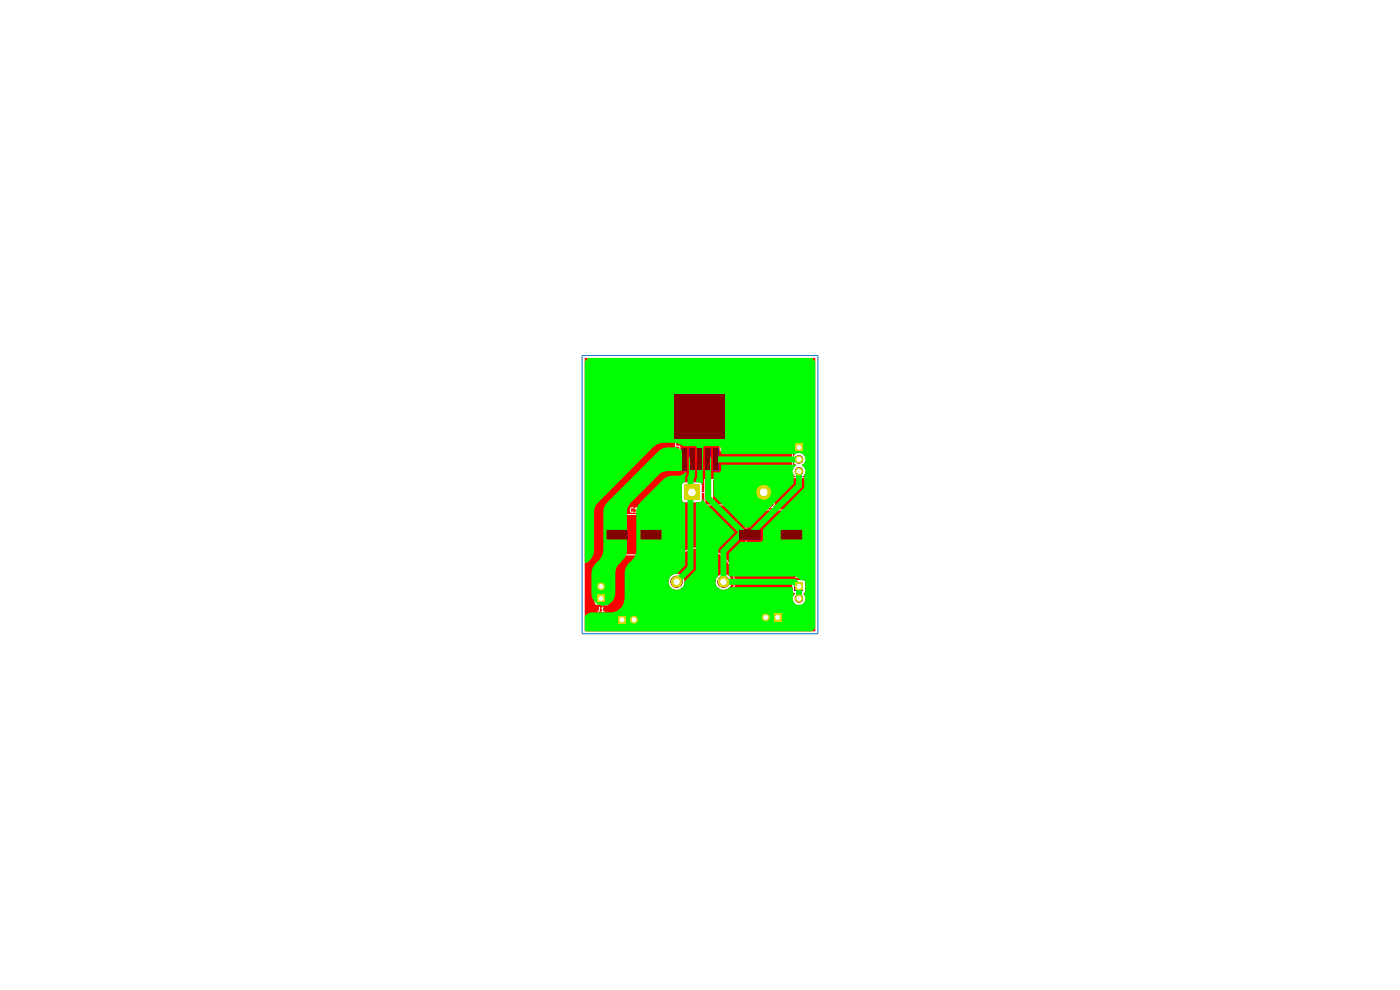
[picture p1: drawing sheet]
<svg xmlns="http://www.w3.org/2000/svg" width="297mm" height="210mm" viewBox="0 0 297 210" stroke-linecap="round" stroke-linejoin="round" font-family="sans-serif">
<g fill="#848400">
<path d="M162.4 130.1a.9 .9 0 0 1 .9 .9 .9 .9 0 0 1-.9 .9z"/>
<path d="M161.8 130.3l.6-.2v1.8a.9 .9 0 0 1-.8-.6 .9 .9 0 0 1 .2-1z"/>
<path d="M133.8 130.8l.7-.3v1.8a.9 .9 0 0 1-.9-.5 .9 .9 0 0 1 .2-1z"/>
<path d="M134.5 130.5a.9 .9 0 0 1 .9 .9 .9 .9 0 0 1-.9 .9z"/>
<path d="M131 130.5h1.9v1.8h-1.9z"/>
<path d="M126.6 124.4h1.8a.9 .9 0 0 1-.9 .9 .9 .9 0 0 1-.9-.9z"/>
<path d="M126.9 123.8a.9 .9 0 0 1 .9-.2 .9 .9 0 0 1 .6 .8h-1.8z"/>
<path d="M126.6 126.1h1.8v1.7h-1.8z"/>
<path d="M164.1 130h1.8v1.8h-1.8z"/>
<path d="M168.8 99.3a.9 .9 0 0 1 1-.2 .9 .9 0 0 1 .6 .9h-1.8z"/>
<path d="M168.6 100h1.8a.9 .9 0 0 1-.9 .9 .9 .9 0 0 1-.9-.9z"/>
<path d="M168.8 96.8a.9 .9 0 0 1 1-.2 .9 .9 0 0 1 .6 .8h-1.8z"/>
<path d="M168.6 97.4h1.8a.9 .9 0 0 1-.9 .9 .9 .9 0 0 1-.9-.9z"/>
<path d="M168.6 94h1.8v1.7h-1.8z"/>
<path d="M168.8 126.3a.9 .9 0 0 1 1-.2 .9 .9 0 0 1 .6 .8h-1.8z"/>
<path d="M168.6 126.9h1.8a.9 .9 0 0 1-.9 .9 .9 .9 0 0 1-.9-.9z"/>
<path d="M168.6 123.5h1.8v1.8h-1.8z"/>
<path d="M145.1 102.8h3.3v3.2h-3.3z"/>
<path d="M160.8 103.3a1.65 1.65 0 0 1 1.8-.4 1.65 1.65 0 0 1 1 1.5h-3.3l.1-.4z"/>
<path d="M160.3 104.4h3.3a1.65 1.65 0 0 1-1.6 1.7 1.65 1.65 0 0 1-1.7-1.7z"/>
<circle cx="153.5" cy="123.4" r="1.31"/>
<circle cx="143.5" cy="123.4" r="1.31"/>
</g>
<path d="M124.2 76.1h48.6v57.7h-48.6v-9.4h1.8l.1 .6 .3 .4-.4 .5v2.2l.4 .3 2.3-.1 .3-.4v-1h39a1.5 1.5 0 0 0 2.1 1.4 1.5 1.5 0 0 0 .4-2.4l.5-.4v-2.2l-.5-.4h-2l-.4 .3-.1 .3v1.9l.5 .5-.5 .7v.3h-39v-.9l-.5-.5a1.41 1.41 0 0 0-.1-2.2h13.3a1.84 1.84 0 0 0 1.8 1.9 1.84 1.84 0 0 0 1.8-1.9h6.3a1.84 1.84 0 0 0 2.5 1.9 1.84 1.84 0 0 0 .6-3.1 1.84 1.84 0 0 0-3 .8l-.1 .4h-6.3a1.84 1.84 0 0 0-1.8-1.7 1.84 1.84 0 0 0-1.8 1.7h-13.3a1.49 1.49 0 0 0-2.4 1.1h-1.8v-21.6h20.3v3.3l.3 .4 .3 .2h3.3l.3-.2 .3-.5v-3.2l-.1-.4-.5-.2h-3.4l-.5 .6h-20.3v-5.4h43.8l.1 .6 .6 .7a1.49 1.49 0 0 0-.4 2.2 1.49 1.49 0 0 0 2.3 0 1.49 1.49 0 0 0-.3-2.2 1.5 1.5 0 0 0-.1-2.6 1.5 1.5 0 0 0-2.2 1.3h-43.8z" fill="#f00"/>
<path d="M124.2 76.1h48.6v57.7h-48.6v-9.4h1.8l.1 .6 .3 .4-.4 .5v2.2l.4 .3 2.3-.1 .3-.4v-1h39a1.5 1.5 0 0 0 2.1 1.4 1.5 1.5 0 0 0 .4-2.4l.5-.4v-2.2l-.5-.4h-2l-.4 .3-.1 .3v1.9l.5 .5-.5 .7v.3h-39v-.9l-.5-.5a1.41 1.41 0 0 0-.1-2.2h13.3a1.84 1.84 0 0 0 1.8 1.9 1.84 1.84 0 0 0 1.8-1.9h6.3a1.84 1.84 0 0 0 2.5 1.9 1.84 1.84 0 0 0 .6-3.1 1.84 1.84 0 0 0-3 .8l-.1 .4h-6.3a1.84 1.84 0 0 0-1.8-1.7 1.84 1.84 0 0 0-1.8 1.7h-13.3a1.49 1.49 0 0 0-2.4 1.1h-1.8v-21.6h20.3v3.3l.3 .4 .3 .2h3.3l.3-.2 .3-.5v-3.2l-.1-.4-.5-.2h-3.4l-.5 .6h-20.3v-5.4h43.8l.1 .6 .6 .7a1.49 1.49 0 0 0-.4 2.2 1.49 1.49 0 0 0 2.3 0 1.49 1.49 0 0 0-.3-2.2 1.5 1.5 0 0 0-.1-2.6 1.5 1.5 0 0 0-2.2 1.3h-43.8z" fill="none" stroke="#f00" stroke-width=".28"/>
<path d="M123.5 75.4h50v59h-50z" fill="none" stroke="#0570c2" stroke-width=".21"/>
<g fill="#840000">
<path d="M148.7 88.4h5.2v4.6h-5.2z"/>
<path d="M143.1 83.5h5.2v4.6h-5.2z"/>
<path d="M143.1 88.4h5.2v4.6h-5.2z"/>
<path d="M148.7 83.5h5.2v4.6h-5.2z"/>
<path d="M151.3 95.1h1.1v4.6h-1.1z"/>
<path d="M149.6 95.1h1.1v4.6h-1.1z"/>
<path d="M165.6 112.5l4.5-.1 .1 1.9-.1 .1h-4.4z"/>
<path d="M156.8 112.4h4.5l.1 2h-4.6z"/>
<path d="M148 95.1h1v4.6h-1z"/>
<path d="M146.3 95.1h1v4.6h-1z"/>
<path d="M144.6 95.1h1v4.6h-1z"/>
<path d="M135.8 112.5l.2-.1h4.3v1.9v.1h-4.3l-.2-.1z"/>
<path d="M128.7 112.4h4.4v1.9v.1h-4.4z"/>
</g>
<g fill="none" stroke="#fff" stroke-width=".21">
<path d="M141.3 91.9h.9l.1 .1-.2 .4h-.8M142.3 91.1h-1l.3 .3M142.3 90.8v.6M143.3 93.1v1.5h.9v5.1M153.7 93.1v1.5h-.9v1.1M168.1 96.2h2.7v5.1h-2.7zM169.1 92v.9l-.3 .1M169.5 93.6h-1.4v1.3M169.5 92h.7l-.4 .4 .4 .2-.1 .3h-.6M130.2 114.7v1.9l1.1 1.1h7.4v-3M130.2 112.1v-1.9l1.1-1.1h7.4v3M134.3 107.7h-.2a.55 .55 0 0 0-.4 .4 .55 .55 0 0 0 .2 .6l.4-.1"/>
<path d="M134.7 108l.3-.3v1M134.7 108.7h.6M146.5 101.2v1M146.6 101.7l.4 .5M147 101.2l-.5 .6M147.8 114.5v1h.5M148.6 114.8l.3-.3v1M148.6 104.4h.9M148.6 115.5h.6M149.5 101.7h9.7v5.4h-9.7zM150.9 101.7v5.4M151.1 101.7v5.4"/>
<path d="M153.6 100.1h.3l.3 .3v.5l-.3 .3h-.3zM154.6 100.4l.3-.3v1.1M154.6 101.2h.6M158.3 112.1v-2.9l1-1h9.5v3.9M158.3 114.7v2.9l1 1.1h9.5v-4M159.2 104.4h1M163.3 106.8l-.2-.1a.5 .5 0 0 0-.4 .5 .5 .5 0 0 0 .4 .5l.2-.1M163.7 106.8h.6v.3l-.7 .6h.7M126.2 123.1h2.6v2.6h-2.6zM127.1 128.8v.7l-.3 .3M127.6 129l.2-.2v1M127.6 129.8h.5"/>
<path d="M128.8 126.9v1.4h-1.3M129 131.7h.8l.2 .2v.3M129.4 130.8h.6M129.8 130.7v.6l-.8-.2M130.6 131.4v1.3h1.3M133.2 130.1h2.6v2.6h-2.6zM161.1 129.6h2.6v2.6h-2.6zM165 129.6h1.3v1.4M166.8 131.2h.7l.3 .5M166.8 130.3v.4l.4 .1v-.5h.5l.1 .4-.2 .1M168.1 125.7h2.7v2.6h-2.7zM169.1 121.6v.8l-.3 .2"/>
<path d="M169.5 123.1h-1.4v1.3M169.5 121.6h.5l.2 .1-.1 .3-.6 .6h.7"/>
<circle cx="148.5" cy="123.4" r="7.2"/>
</g>
<g fill="#840084">
<path d="M162.4 130.1a.9 .9 0 0 1 .9 .9 .9 .9 0 0 1-.9 .9z"/>
<path d="M161.8 130.3l.6-.2v1.8a.9 .9 0 0 1-.8-.6 .9 .9 0 0 1 .2-1z"/>
<path d="M164.1 130h1.8v1.8h-1.8z"/>
<path d="M168.8 126.3a.9 .9 0 0 1 1-.2 .9 .9 0 0 1 .6 .8h-1.8z"/>
<path d="M168.6 126.9h1.8a.9 .9 0 0 1-.9 .9 .9 .9 0 0 1-.9-.9z"/>
<path d="M168.6 123.5h1.8v1.8h-1.8z"/>
<path d="M143 83.5h11v9.5h-11z"/>
<path d="M149.6 95h1.2v4.8h-1.2z"/>
<path d="M147.9 95h1.2v4.8h-1.2z"/>
<path d="M146.2 95h1.2v4.8h-1.2z"/>
<path d="M144.5 95h1.2v4.8h-1.2z"/>
<path d="M145.1 102.8h3.3v3.2h-3.3z"/>
<path d="M151.3 95h1.2v4.8h-1.2z"/>
<path d="M168.8 99.3a.9 .9 0 0 1 1-.2 .9 .9 0 0 1 .6 .9h-1.8z"/>
<path d="M168.6 100h1.8a.9 .9 0 0 1-.9 .9 .9 .9 0 0 1-.9-.9z"/>
<path d="M168.8 96.8a.9 .9 0 0 1 1-.2 .9 .9 0 0 1 .6 .8h-1.8z"/>
<path d="M168.6 97.4h1.8a.9 .9 0 0 1-.9 .9 .9 .9 0 0 1-.9-.9z"/>
<path d="M168.6 94h1.8v1.7h-1.8z"/>
<path d="M160.8 103.3a1.65 1.65 0 0 1 1.8-.4 1.65 1.65 0 0 1 1 1.5h-3.3l.1-.4z"/>
<path d="M160.3 104.4h3.3a1.65 1.65 0 0 1-1.6 1.7 1.65 1.65 0 0 1-1.7-1.7z"/>
<path d="M165.6 112.4l4.5-.1 .2 .2v1.8l-.2 .2h-4.4l-.2-.1z"/>
<path d="M156.8 112.4l4.5-.1 .1 .2v1.9l-.1 .1h-4.5l-.1-.2z"/>
<path d="M133.8 130.8l.7-.3v1.8a.9 .9 0 0 1-.9-.5 .9 .9 0 0 1 .2-1z"/>
<path d="M134.5 130.5a.9 .9 0 0 1 .9 .9 .9 .9 0 0 1-.9 .9z"/>
<path d="M131 130.5h1.9v1.8h-1.9z"/>
<path d="M126.6 124.4h1.8a.9 .9 0 0 1-.9 .9 .9 .9 0 0 1-.9-.9z"/>
<path d="M126.9 123.8a.9 .9 0 0 1 .9-.2 .9 .9 0 0 1 .6 .8h-1.8z"/>
<path d="M126.6 126.1h1.8v1.7h-1.8z"/>
<path d="M135.8 112.4l4.5-.1 .1 .2v1.8l-.1 .2h-4.4l-.2-.3z"/>
<path d="M128.7 112.3h4.4l.1 .2v1.8l-.1 .2h-4.4l-.1-.2v-1.8z"/>
<circle cx="153.5" cy="123.4" r="1.31"/>
<circle cx="143.5" cy="123.4" r="1.31"/>
</g>
<path d="M146.8 97.4v3.6l-.3 .3v19.1l-3 3M150.2 97.4v8.2l7.8 7.8M151.9 97.4h17.6M169.5 99.9v3.1l-10.4 10.4M159.5 113.4h-2.5l-3.5 3.5v6.5h15l1 1v2.5" fill="none" stroke="#0f0" stroke-width="1.3"/>
<path d="M129 106.6l11.2-11.1a4.8 4.8 0 0 1 3.1-.5 2.79 2.79 0 0 1 1.9 4.1l-.4 .5-.6 .2h-2.7l-1.3 .3-6.9 6.9-.4 1.3v8.7l-.5 1.2a6.3 6.3 0 0 0-1.9 2.7l-.1 5a2.4 2.4 0 0 1-2.4 2.4 2.4 2.4 0 0 1-2.4-2.4v-4.3l.1-.6 .5-1.1a4.3 4.3 0 0 0 1.9-3.2v-8.4l.5-1.2z" fill="#0f0"/>
<path d="M129 106.6l11.2-11.1a4.8 4.8 0 0 1 3.1-.5 2.79 2.79 0 0 1 1.9 4.1l-.4 .5-.6 .2h-2.7l-1.3 .3-6.9 6.9-.4 1.3v8.7l-.5 1.2a6.3 6.3 0 0 0-1.9 2.7l-.1 5a2.4 2.4 0 0 1-2.4 2.4 2.4 2.4 0 0 1-2.4-2.4v-4.3l.1-.6 .5-1.1a4.3 4.3 0 0 0 1.9-3.2v-8.4l.3-.9z" fill="none" stroke="#0f0" stroke-width=".28"/>
<path d="M124.8 76.1h47.4l.6 .7-.1 56.4-.5 .6h-47.9l-.1-.2v-2.9l.5-.4 .7-.3h4.4l.7-.1 .7-.4a2.78 2.78 0 0 0 1.2-1.5l.2-1.1 .1-5.9a3.5 3.5 0 0 1 1.5-2.1l.6-.9 .3-.9v-8.8l.3-.9 .6-.8 5.2-5.1a4.5 4.5 0 0 1 2.9-.5l.5-.1 .9-.6-.3 .7v1.2l-.4 .1-.3 .4v3.4l.3 .4 .4 .2v13.2l-1.7 1.7a1.85 1.85 0 0 0-1.8 1.8 1.85 1.85 0 0 0 1.8 1.9 1.85 1.85 0 0 0 1.8-1.9l2.2-2.1 .2-.6v-14l.9-.1 .4-.6 .3 .5 6.4 6.4-3.3 3.3-.2 .6v5.3a1.85 1.85 0 0 0-.1 2.6 1.85 1.85 0 0 0 2.7 0h13.2l.2 1.5a1.5 1.5 0 0 0 1.3 2.2 1.5 1.5 0 0 0 1.2-2.2v-.5l.3-.2v-2.2l-.5-.4h-.7l-.8-.7-14.3-.1v-4.6l2.4-2.4h4.2a.72 .72 0 0 0 .7-.7v-2.1l8.7-8.8v-2.7a1.44 1.44 0 0 0-.4-2.1 1.49 1.49 0 0 0 .5-2.1 1.49 1.49 0 0 0-2.1-.4h-15.6v-1.1l-.1-.3-.5-.3h-3l-.5 .4-.1 7.6-.5-.3h-.7l.3-1v-6.3l-.5-.4h-1.6a2.42 2.42 0 0 1-1.9-.5l-1-.2h-2.6a3.2 3.2 0 0 0-1.9 .9l-12 12-.5 .9-.1 .7v8.7a2.78 2.78 0 0 1-1.7 2.2v-42.4z" fill="#0f0"/>
<path d="M124.2 76.6l.6-.5h47.4l.6 .7-.1 56.4-.5 .6h-47.9l-.1-.2v-2.9l.5-.4 .7-.3h4.4l.7-.1 .7-.4a2.78 2.78 0 0 0 1.2-1.5l.2-1.1 .1-5.9a3.5 3.5 0 0 1 1.5-2.1l.6-.9 .3-.9v-8.8l.3-.9 .6-.8 5.2-5.1a4.5 4.5 0 0 1 2.9-.5l.5-.1 .9-.6-.3 .7v1.2l-.4 .1-.3 .4v3.4l.3 .4 .4 .2v13.2l-1.7 1.7a1.85 1.85 0 0 0-1.8 1.8 1.85 1.85 0 0 0 1.8 1.9 1.85 1.85 0 0 0 1.8-1.9l2.2-2.1 .2-.6v-14l.9-.1 .4-.6 .3 .5 6.4 6.4-3.3 3.3-.2 .6v5.3a1.85 1.85 0 0 0-.1 2.6 1.85 1.85 0 0 0 2.7 0h13.2l.2 1.5a1.5 1.5 0 0 0 1.3 2.2 1.5 1.5 0 0 0 1.2-2.2v-.5l.3-.2v-2.2l-.5-.4h-.7l-.8-.7-14.3-.1v-4.6l2.4-2.4h4.2a.72 .72 0 0 0 .7-.7v-2.1l8.7-8.8v-2.7a1.44 1.44 0 0 0-.4-2.1 1.49 1.49 0 0 0 .5-2.1 1.49 1.49 0 0 0-2.1-.4h-15.6l-.1-1.3-.5-.4h-3l-.5 .4-.1 7.6-.5-.3h-.7l.3-1v-6.3l-.5-.4h-1.6a2.42 2.42 0 0 1-1.9-.5l-1-.2h-2.6a3.2 3.2 0 0 0-1.9 .9l-12 12-.5 .9-.1 .7v8.7a2.78 2.78 0 0 1-1.7 2.2z" fill="none" stroke="#0f0" stroke-width=".28"/>
<path d="M151.5 100.3h1.3l.3-.6v-1h15.5a1.5 1.5 0 0 0-.4 2.1v1.7l-9.2 9.3h-.9l-6.6-6.7z" fill="#0f0"/>
<path d="M151.5 100.3h1.2l.2-.1 .2-.5v-1h15.5a1.5 1.5 0 0 0-.4 2.1v1.7l-9.2 9.3h-.9l-6.6-6.7z" fill="none" stroke="#0f0" stroke-width=".28"/>
<g fill="#840000">
<path d="M143.1 83.5h10.8v9.5h-10.8z"/>
<path d="M149.6 95.1h1.1v4.6h-1.1z"/>
<path d="M148 95.1h1v4.6h-1z"/>
<path d="M146.3 95.1h1v4.6h-1z"/>
<path d="M144.6 95.1h1v4.6h-1z"/>
<path d="M151.3 95.1h1.1v4.6h-1.1z"/>
<path d="M165.6 112.5l4.5-.1 .1 1.9-.1 .1h-4.4z"/>
<path d="M156.8 112.4h4.5l.1 2h-4.6z"/>
<path d="M135.8 112.5l.2-.1h4.3v1.9v.1h-4.3l-.2-.1z"/>
<path d="M128.7 112.4h4.4v1.9v.1h-4.4z"/>
</g>
<g fill="#d6d600">
<path d="M162.4 130.1a.85 .85 0 0 1 .9 .9 .85 .85 0 0 1-.9 .8z"/>
<path d="M161.8 130.4l.6-.3v1.7a.85 .85 0 0 1-.8-.5 .85 .85 0 0 1 .2-.9z"/>
<path d="M133.9 130.8l.6-.2v1.7a.85 .85 0 0 1-.8-.5 .85 .85 0 0 1 .2-1z"/>
<path d="M134.5 130.6a.85 .85 0 0 1 .8 .8 .85 .85 0 0 1-.8 .9z"/>
<path d="M131.1 130.6h1.7v1.7h-1.7z"/>
<path d="M126.6 124.4h1.7a.85 .85 0 0 1-.8 .8 .85 .85 0 0 1-.9-.8z"/>
<path d="M126.9 123.8a.85 .85 0 0 1 .9-.2 .85 .85 0 0 1 .5 .8h-1.7z"/>
<path d="M126.6 126.1h1.7v1.7h-1.7z"/>
<path d="M164.1 130h1.7v1.8h-1.7z"/>
<path d="M168.9 99.4a.85 .85 0 0 1 .9-.2 .85 .85 0 0 1 .5 .8h-1.7z"/>
<path d="M168.6 100h1.7a.85 .85 0 0 1-.8 .8 .85 .85 0 0 1-.9-.8z"/>
<path d="M168.9 96.8a.85 .85 0 0 1 .9-.1 .85 .85 0 0 1 .5 .7h-1.7z"/>
<path d="M168.6 97.4h1.7a.85 .85 0 0 1-.8 .9 .85 .85 0 0 1-.9-.9z"/>
<path d="M168.6 94.1h1.7v1.6h-1.7z"/>
<path d="M168.9 126.3a.85 .85 0 0 1 .9-.2 .85 .85 0 0 1 .5 .8h-1.7z"/>
<path d="M168.6 126.9h1.7a.85 .85 0 0 1-.8 .9 .85 .85 0 0 1-.9-.9z"/>
<path d="M168.6 123.5h1.7v1.7h-1.7z"/>
<path d="M145.1 102.8h3.3v3.2h-3.3z"/>
<path d="M160.9 103.3a1.6 1.6 0 0 1 1.7-.4 1.6 1.6 0 0 1 1 1.5h-3.2l.1-.4z"/>
<path d="M160.4 104.4h3.2a1.6 1.6 0 0 1-1.6 1.6 1.6 1.6 0 0 1-1.6-1.6z"/>
<circle cx="153.5" cy="123.4" r="1.23"/>
<circle cx="143.5" cy="123.4" r="1.23"/>
</g>
<g fill="#fff">
<circle cx="162.4" cy="131" r=".53"/>
<circle cx="134.5" cy="131.4" r=".53"/>
<circle cx="131.9" cy="131.4" r=".53"/>
<circle cx="153.5" cy="123.4" r=".67"/>
<circle cx="143.5" cy="123.4" r=".67"/>
<circle cx="127.5" cy="124.4" r=".53"/>
<circle cx="127.5" cy="126.9" r=".53"/>
<circle cx="165" cy="131" r=".53"/>
<circle cx="169.5" cy="100" r=".53"/>
<circle cx="169.5" cy="97.4" r=".53"/>
<circle cx="169.5" cy="94.9" r=".53"/>
<circle cx="169.5" cy="126.9" r=".53"/>
<circle cx="169.5" cy="124.4" r=".53"/>
<circle cx="146.8" cy="104.4" r=".81"/>
<circle cx="162" cy="104.4" r=".81"/>
</g>
</svg>
